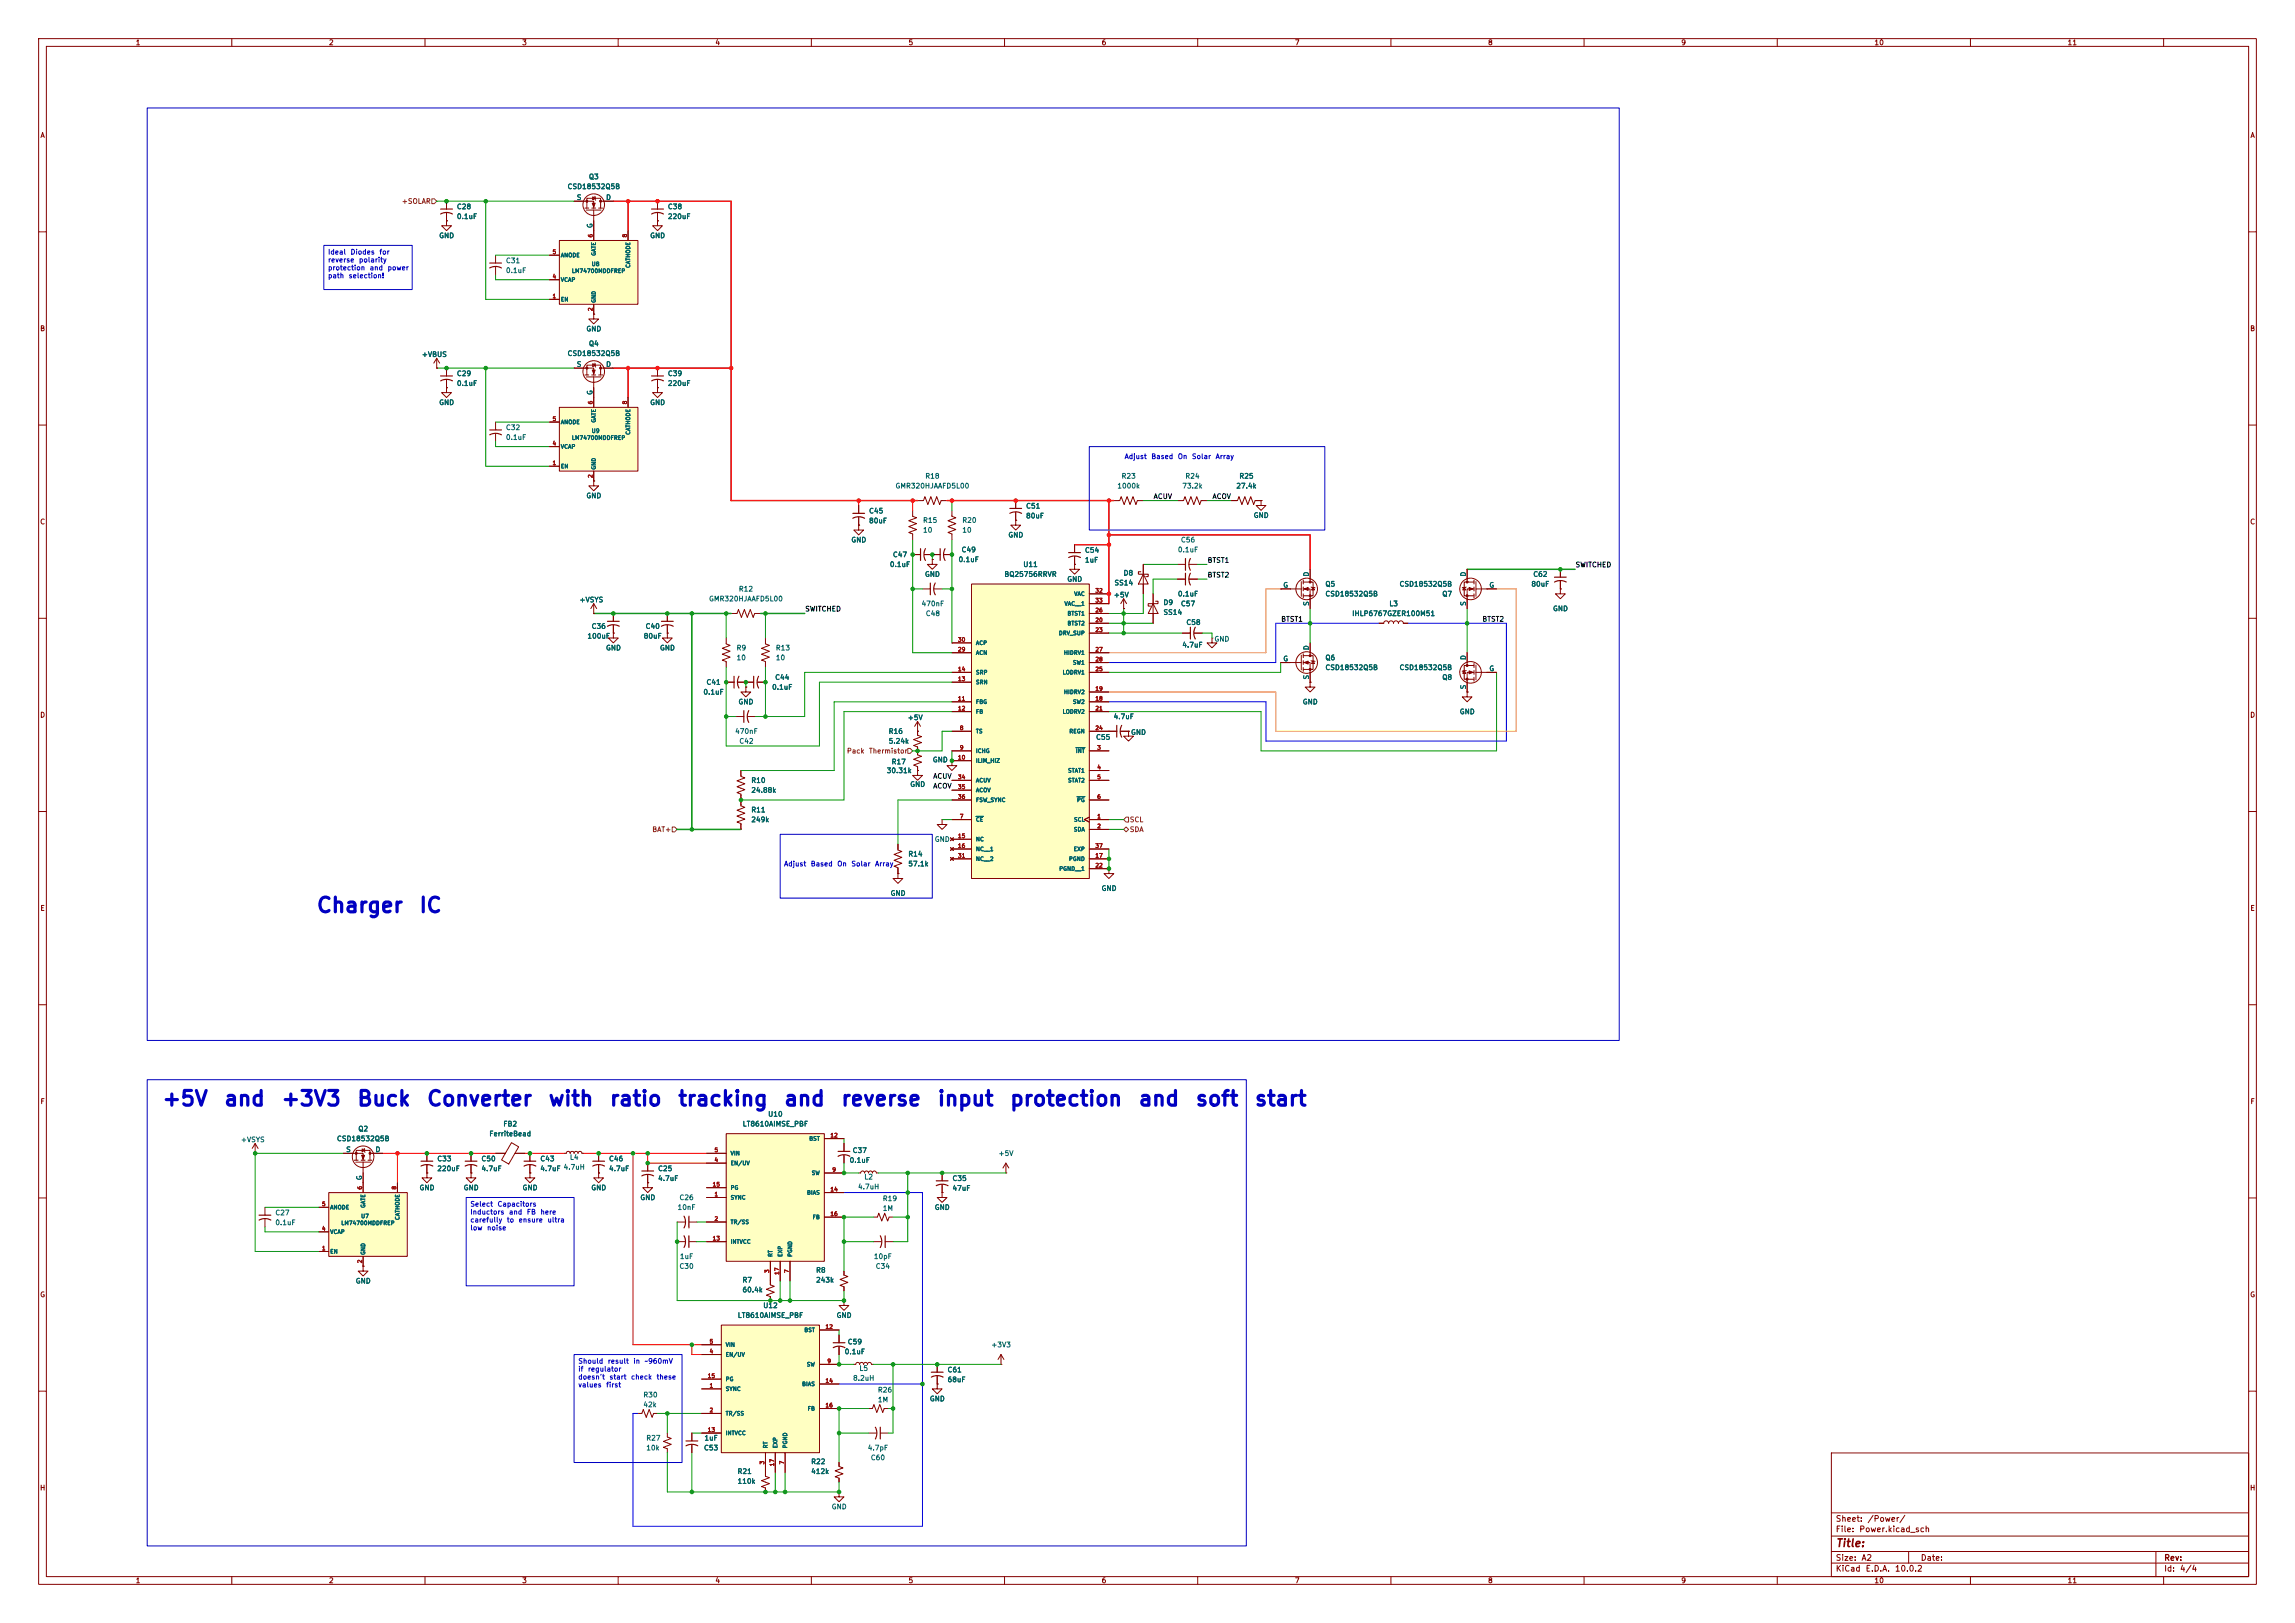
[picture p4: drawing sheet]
<svg xmlns="http://www.w3.org/2000/svg" width="594mm" height="420mm" viewBox="0 0 594 420" stroke-linecap="round" stroke-linejoin="round" font-family="sans-serif">
<defs><g id="words">
<g font-size="3.8" fill="#0000c2">
<text x="81.7" y="237.1">Charger</text>
<text x="108.3" y="237.1">IC</text>
<text x="41.7" y="287.1">+5V</text>
<text x="57.8" y="287.1">and</text>
<text x="72.5" y="287.1">+3V3</text>
<text x="92.2" y="287.1">Buck</text>
<text x="110.2" y="287.1">Converter</text>
<text x="141.7" y="287.1">with</text>
<text x="157.6" y="287.1">ratio</text>
<text x="175.2" y="287.1">tracking</text>
<text x="202.7" y="287.1">and</text>
<text x="217.5" y="287.1">reverse</text>
<text x="242.4" y="287.1">input</text>
<text x="261.1" y="287.1">protection</text>
<text x="294.4" y="287.1">and</text>
<text x="309.2" y="287.1">soft</text>
<text x="324.5" y="287.1">start</text>
</g>
<text font-size="2" fill="#840000" x="475" y="400.8">Title:</text>
<g font-size="1.5" fill="#840000">
<text x="475" y="394.1">Sheet:</text>
<text x="483.2" y="394.1">/Power/</text>
<text x="475" y="396.8">File:</text>
<text x="481.1" y="396.8">Power.kicad_sch</text>
<text x="475" y="407">KiCad</text>
<text x="475" y="404.2">Size:</text>
<text x="481.7" y="404.2">A2</text>
<text x="482.7" y="407">E.D.A.</text>
<text x="490.3" y="407">10.0.2</text>
<text x="497" y="404.2">Date:</text>
<text x="560" y="404.2">Rev:</text>
<text x="560" y="407">Id:</text>
<text x="564.1" y="407">4/4</text>
</g>
<g font-size="1.3" fill="#840000">
<text x="35" y="12">1</text>
<text x="85" y="12">2</text>
<text x="135" y="12">3</text>
<text x="185" y="12">4</text>
<text x="235" y="12">5</text>
<text x="285" y="12">6</text>
<text x="335" y="12">7</text>
<text x="385" y="12">8</text>
<text x="435" y="12">9</text>
<text x="485" y="12">10</text>
<text x="535" y="12">11</text>
<text x="10.3" y="36">A</text>
<text x="582.3" y="36">A</text>
<text x="10.3" y="86">B</text>
<text x="582.3" y="86">B</text>
<text x="10.3" y="136">C</text>
<text x="582.3" y="136">C</text>
<text x="10.3" y="186">D</text>
<text x="582.3" y="186">D</text>
<text x="10.3" y="236">E</text>
<text x="582.3" y="236">E</text>
<text x="10.3" y="286">F</text>
<text x="582.3" y="286">F</text>
<text x="10.3" y="336">G</text>
<text x="582.3" y="336">G</text>
<text x="10.2" y="386">H</text>
<text x="582.2" y="386">H</text>
<text x="35" y="410">1</text>
<text x="85" y="410">2</text>
<text x="135" y="410">3</text>
<text x="185" y="410">4</text>
<text x="235" y="410">5</text>
<text x="285" y="410">6</text>
<text x="335" y="410">7</text>
<text x="385" y="410">8</text>
<text x="435" y="410">9</text>
<text x="485" y="410">10</text>
<text x="535" y="410">11</text>
</g>
<g font-size="1.3" fill="#006464">
<text x="152.3" y="46.7">Q3</text>
<text x="146.8" y="49.2">CSD18532Q5B</text>
<text x="149.2" y="52">S</text>
<text x="156.7" y="52">D</text>
<text x="118.1" y="54.4">C28</text>
<text x="118.1" y="57">0.1uF</text>
<text x="153.6" y="59.2" transform="rotate(-90 153.6 59.2)">G</text>
<text x="172.7" y="57">220uF</text>
<text x="172.7" y="54.4">C38</text>
<text x="113.5" y="61.9">GND</text>
<text x="168.1" y="61.9">GND</text>
<text x="130.8" y="68.4">C31</text>
<text x="130.8" y="70.9">0.1uF</text>
<text x="151.6" y="86.1">GND</text>
<text x="152.3" y="89.9">Q4</text>
<text x="109.1" y="92.7">+VBUS</text>
<text x="146.8" y="92.4">CSD18532Q5B</text>
<text x="149.2" y="95.2">S</text>
<text x="156.7" y="95.2">D</text>
<text x="118.1" y="97.6">C29</text>
<text x="118.1" y="100.2">0.1uF</text>
<text x="172.7" y="100.2">220uF</text>
<text x="172.7" y="97.6">C39</text>
<text x="113.5" y="105.1">GND</text>
<text x="153.6" y="102.3" transform="rotate(-90 153.6 102.3)">G</text>
<text x="168.1" y="105.1">GND</text>
<text x="130.8" y="111.6">C32</text>
<text x="130.8" y="114.1">0.1uF</text>
<text x="239.4" y="124.2">R18</text>
<text x="290.2" y="124.2">R23</text>
<text x="306.7" y="124.2">R24</text>
<text x="320.6" y="124.2">R25</text>
<text x="151.6" y="129.2">GND</text>
<text x="231.6" y="126.7">GMR320HJAAFD5L00</text>
<text x="265.4" y="131.9">C51</text>
<text x="289.1" y="126.7">1000k</text>
<text x="305.9" y="126.7">73.2k</text>
<text x="319.8" y="126.7">27.4k</text>
<text x="224.8" y="133.2">C45</text>
<text x="224.8" y="135.7">80uF</text>
<text x="238.8" y="135.6">R15</text>
<text x="248.9" y="135.6">R20</text>
<text x="265.4" y="134.4">80uF</text>
<text x="324.4" y="134.3">GND</text>
<text x="220.2" y="140.7">GND</text>
<text x="238.8" y="138.1">10</text>
<text x="248.8" y="143.2">C49</text>
<text x="248.9" y="138.1">10</text>
<text x="260.9" y="139.4">GND</text>
<text x="280.7" y="143.3">C54</text>
<text x="304.7" y="143.2">0.1uF</text>
<text x="305.5" y="140.7">C56</text>
<text x="230.2" y="147">0.1uF</text>
<text x="231" y="144.5">C47</text>
<text x="239.3" y="149.6">GND</text>
<text x="248" y="145.8">0.1uF</text>
<text x="259.8" y="149.6">BQ25756RRVR</text>
<text x="264.7" y="147">U11</text>
<text x="280.7" y="145.9">1uF</text>
<text x="290.7" y="149.2">D8</text>
<text x="339.1" y="149.3" transform="rotate(-90 339.1 149.3)">D</text>
<text x="379.7" y="149.3" transform="rotate(-90 379.7 149.3)">D</text>
<text x="396.7" y="149.6">C62</text>
<text x="183.4" y="155.9">GMR320HJAAFD5L00</text>
<text x="191.1" y="153.4">R12</text>
<text x="276.1" y="150.8">GND</text>
<text x="288.2" y="154.9">+5V</text>
<text x="288.3" y="151.8">SS14</text>
<text x="304.7" y="154.6">0.1uF</text>
<text x="332" y="152.4">G</text>
<text x="342.9" y="152.1">Q5</text>
<text x="342.9" y="154.6">CSD18532Q5B</text>
<text x="362.1" y="152.1">CSD18532Q5B</text>
<text x="373.2" y="154.6">Q7</text>
<text x="385.3" y="152.4">G</text>
<text x="396.2" y="152.1">80uF</text>
<text x="149.8" y="156.2">+VSYS</text>
<text x="238.4" y="157.2">470nF</text>
<text x="239.5" y="159.7">C48</text>
<text x="301" y="156.9">D9</text>
<text x="301" y="159.4">SS14</text>
<text x="305.5" y="157.2">C57</text>
<text x="339.1" y="156.9" transform="rotate(-90 339.1 156.9)">S</text>
<text x="349.8" y="159.7">IHLP6767GZER100M51</text>
<text x="359.5" y="157.2">L3</text>
<text x="379.7" y="156.9" transform="rotate(-90 379.7 156.9)">S</text>
<text x="401.8" y="158.5">GND</text>
<text x="151.9" y="165.6">100uF</text>
<text x="153" y="163">C36</text>
<text x="166.5" y="165.6">80uF</text>
<text x="167" y="163">C40</text>
<text x="305.9" y="167.8">4.7uF</text>
<text x="306.9" y="162">C58</text>
<text x="314.2" y="166.3">GND</text>
<text x="156.7" y="168.6">GND</text>
<text x="170.7" y="168.6">GND</text>
<text x="190.5" y="168.6">R9</text>
<text x="190.5" y="171.2">10</text>
<text x="200.7" y="168.6">R13</text>
<text x="200.7" y="171.2">10</text>
<text x="332" y="171.4">G</text>
<text x="339.1" y="168.4" transform="rotate(-90 339.1 168.4)">D</text>
<text x="342.9" y="171.2">Q6</text>
<text x="342.9" y="173.7">CSD18532Q5B</text>
<text x="362.1" y="173.7">CSD18532Q5B</text>
<text x="379.7" y="170.9" transform="rotate(-90 379.7 170.9)">D</text>
<text x="385.3" y="174">G</text>
<text x="182.7" y="177.5">C41</text>
<text x="199.7" y="178.8">0.1uF</text>
<text x="200.5" y="176.2">C44</text>
<text x="339.1" y="176" transform="rotate(-90 339.1 176)">S</text>
<text x="373.2" y="176.2">Q8</text>
<text x="379.7" y="178.5" transform="rotate(-90 379.7 178.5)">S</text>
<text x="181.9" y="180">0.1uF</text>
<text x="191" y="182.6">GND</text>
<text x="337.1" y="182.6">GND</text>
<text x="377.7" y="185.1">GND</text>
<text x="190.1" y="190.2">470nF</text>
<text x="229.9" y="190.2">R16</text>
<text x="234.8" y="186.6">+5V</text>
<text x="283.5" y="191.7">C55</text>
<text x="288.1" y="186.4">4.7uF</text>
<text x="292.6" y="190.5">GND</text>
<text x="191.2" y="192.7">C42</text>
<text x="229.9" y="192.7">5.24k</text>
<text x="241.3" y="197.6">GND</text>
<text x="194.3" y="202.9">R10</text>
<text x="229.4" y="200.4">30.31k</text>
<text x="230.6" y="198.1">R17</text>
<text x="235.5" y="203.9">GND</text>
<text x="194.3" y="205.4">24.88k</text>
<text x="194.3" y="210.5">R11</text>
<text x="194.3" y="213.1">249k</text>
<text x="235" y="222">R14</text>
<text x="241.8" y="218.1">GND</text>
<text x="235" y="224.5">57.1k</text>
<text x="230.4" y="232.1">GND</text>
<text x="285" y="230.8">GND</text>
<text x="92.6" y="293.1">Q2</text>
<text x="130.1" y="291.8">FB2</text>
<text x="192.1" y="291.8">LT8610AIMSE_PBF</text>
<text x="198.7" y="289.3">U10</text>
<text x="62.2" y="295.9">+VSYS</text>
<text x="87.1" y="295.6">CSD18532Q5B</text>
<text x="89.5" y="298.4">S</text>
<text x="97.1" y="298.4">D</text>
<text x="126.5" y="294.3">FerriteBead</text>
<text x="220.6" y="298.7">C37</text>
<text x="258.3" y="299.4">+5V</text>
<text x="94" y="305.5" transform="rotate(-90 94 305.5)">G</text>
<text x="113" y="303.4">220uF</text>
<text x="113" y="300.8">C33</text>
<text x="124.5" y="300.8">C50</text>
<text x="124.5" y="303.4">4.7uF</text>
<text x="139.7" y="300.8">C43</text>
<text x="139.7" y="303.4">4.7uF</text>
<text x="145.7" y="303">4.7uH</text>
<text x="147.4" y="300.4">L4</text>
<text x="157.5" y="300.8">C46</text>
<text x="157.5" y="303.4">4.7uF</text>
<text x="170.2" y="303.4">C25</text>
<text x="170.2" y="305.9">4.7uF</text>
<text x="219.8" y="301.2">0.1uF</text>
<text x="223.6" y="305.5">L2</text>
<text x="246.4" y="305.9">C35</text>
<text x="108.5" y="308.3">GND</text>
<text x="119.9" y="308.3">GND</text>
<text x="135.1" y="308.3">GND</text>
<text x="152.9" y="308.3">GND</text>
<text x="165.6" y="310.9">GND</text>
<text x="175.7" y="310.9">C26</text>
<text x="221.9" y="308.1">4.7uH</text>
<text x="228.4" y="311.1">R19</text>
<text x="246.4" y="308.4">47uF</text>
<text x="71.1" y="314.8">C27</text>
<text x="71.1" y="317.3">0.1uF</text>
<text x="175.2" y="313.4">10nF</text>
<text x="228.4" y="313.6">1M</text>
<text x="241.8" y="313.4">GND</text>
<text x="175.7" y="328.6">C30</text>
<text x="175.8" y="326.1">1uF</text>
<text x="211.1" y="329.6">R8</text>
<text x="226" y="326.1">10pF</text>
<text x="226.5" y="328.6">C34</text>
<text x="91.9" y="332.4">GND</text>
<text x="192" y="332.2">R7</text>
<text x="192" y="334.7">60.4k</text>
<text x="211.1" y="332.2">243k</text>
<text x="190.8" y="341.3">LT8610AIMSE_PBF</text>
<text x="197.4" y="338.8">U12</text>
<text x="216.4" y="341.3">GND</text>
<text x="218.5" y="350.7">0.1uF</text>
<text x="219.3" y="348.2">C59</text>
<text x="256.4" y="349">+3V3</text>
<text x="220.7" y="357.6">8.2uH</text>
<text x="222.3" y="355">L5</text>
<text x="245.1" y="355.4">C61</text>
<text x="245.1" y="358">68uF</text>
<text x="166.4" y="364.4">42k</text>
<text x="166.4" y="361.9">R30</text>
<text x="227.1" y="363.2">1M</text>
<text x="227.1" y="360.6">R26</text>
<text x="240.5" y="362.9">GND</text>
<text x="167.1" y="375.6">10k</text>
<text x="167.1" y="373.1">R27</text>
<text x="182.1" y="375.6">C53</text>
<text x="182.2" y="373.1">1uF</text>
<text x="224.5" y="375.6">4.7pF</text>
<text x="190.8" y="381.7">R21</text>
<text x="209.8" y="379.2">R22</text>
<text x="209.8" y="381.7">412k</text>
<text x="225.3" y="378.2">C60</text>
<text x="190.8" y="384.3">110k</text>
<text x="215.1" y="390.9">GND</text>
</g>
<g font-size="1.3" fill="#725600">
<text x="103.9" y="53">+SOLAR</text>
<text x="219.1" y="195.3">Pack</text>
<text x="224.8" y="195.3">Thermistor</text>
<text x="168.7" y="215.6">BAT+</text>
<text x="292.3" y="213.1">SCL</text>
<text x="292.3" y="215.6">SDA</text>
</g>
<g font-size="1.3" fill="#0000c2">
<text x="84.8" y="66.2">Ideal</text>
<text x="84.8" y="68.2">reverse</text>
<text x="84.8" y="70.3">protection</text>
<text x="90.6" y="66.2">Diodes</text>
<text x="92.8" y="68.2">polarity</text>
<text x="95.6" y="70.3">and</text>
<text x="98.1" y="66.2">for</text>
<text x="100.2" y="70.3">power</text>
<text x="84.8" y="72.3">path</text>
<text x="90.1" y="72.3">selection!</text>
<text x="290.9" y="119.1">Adjust</text>
<text x="297.9" y="119.1">Based</text>
<text x="304.7" y="119.1">On</text>
<text x="308.4" y="119.1">Solar</text>
<text x="314.5" y="119.1">Array</text>
<text x="202.8" y="224.5">Adjust</text>
<text x="209.7" y="224.5">Based</text>
<text x="216.6" y="224.5">On</text>
<text x="220.2" y="224.5">Solar</text>
<text x="226.4" y="224.5">Array</text>
<text x="121.6" y="312.5">Select</text>
<text x="121.6" y="314.6">Inductors</text>
<text x="121.6" y="316.6">carefully</text>
<text x="128.6" y="312.5">Capacitors</text>
<text x="131.1" y="316.6">to</text>
<text x="131.6" y="314.6">and</text>
<text x="134.1" y="316.6">ensure</text>
<text x="136.2" y="314.6">FB</text>
<text x="139.7" y="314.6">here</text>
<text x="141.6" y="316.6">ultra</text>
<text x="121.6" y="318.7">low</text>
<text x="125.9" y="318.7">noise</text>
<text x="149.5" y="353.2">Should</text>
<text x="157.2" y="353.2">result</text>
<text x="163.8" y="353.2">in</text>
<text x="166.7" y="353.2">~960mV</text>
<text x="149.5" y="355.2">if</text>
<text x="149.5" y="357.3">doesn't</text>
<text x="149.5" y="359.3">values</text>
<text x="152" y="355.2">regulator</text>
<text x="156.8" y="359.3">first</text>
<text x="157.6" y="357.3">start</text>
<text x="163.2" y="357.3">check</text>
<text x="169.8" y="357.3">these</text>
</g>
<g font-size="1.3" fill="#0f0f0f">
<text x="298.4" y="129.4">ACUV</text>
<text x="313.7" y="129.4">ACOV</text>
<text x="312.4" y="145.9">BTST1</text>
<text x="312.4" y="149.7">BTST2</text>
<text x="407.7" y="147.1">SWITCHED</text>
<text x="208.3" y="158.5">SWITCHED</text>
<text x="331.5" y="161.2">BTST1</text>
<text x="383.5" y="161.2">BTST2</text>
<text x="241.4" y="201.8">ACUV</text>
<text x="241.4" y="204.3">ACOV</text>
</g>
<g font-size="1" fill="#a90000">
<text x="142.9" y="66">5</text>
<text x="153.6" y="61.6" transform="rotate(-90 153.6 61.6)">6</text>
<text x="162.5" y="61.6" transform="rotate(-90 162.5 61.6)">8</text>
<text x="142.9" y="77.4">1</text>
<text x="142.9" y="72.3">4</text>
<text x="153.6" y="80.6" transform="rotate(-90 153.6 80.6)">2</text>
<text x="153.6" y="104.8" transform="rotate(-90 153.6 104.8)">6</text>
<text x="162.5" y="104.8" transform="rotate(-90 162.5 104.8)">8</text>
<text x="142.9" y="109.1">5</text>
<text x="142.9" y="115.5">4</text>
<text x="142.9" y="120.6">1</text>
<text x="153.6" y="123.8" transform="rotate(-90 153.6 123.8)">2</text>
<text x="283.4" y="153.6">32</text>
<text x="283.4" y="161.2">20</text>
<text x="283.4" y="158.7">26</text>
<text x="283.4" y="156.1">33</text>
<text x="247.8" y="166.3">30</text>
<text x="283.4" y="163.8">23</text>
<text x="247.8" y="173.9">14</text>
<text x="247.8" y="168.8">29</text>
<text x="283.4" y="173.9">25</text>
<text x="283.4" y="168.8">27</text>
<text x="283.4" y="171.4">28</text>
<text x="247.8" y="176.5">13</text>
<text x="283.4" y="179">19</text>
<text x="247.8" y="181.5">11</text>
<text x="247.8" y="184.1">12</text>
<text x="283.4" y="181.5">18</text>
<text x="283.4" y="184.1">21</text>
<text x="248.3" y="189.2">8</text>
<text x="283.4" y="189.2">24</text>
<text x="247.8" y="196.8">10</text>
<text x="248.3" y="194.2">9</text>
<text x="283.9" y="194.2">3</text>
<text x="247.8" y="201.9">34</text>
<text x="283.9" y="199.3">4</text>
<text x="283.9" y="201.9">5</text>
<text x="247.8" y="204.4">35</text>
<text x="247.8" y="206.9">36</text>
<text x="283.9" y="206.9">6</text>
<text x="248.3" y="212">7</text>
<text x="283.9" y="212">1</text>
<text x="283.9" y="214.6">2</text>
<text x="247.8" y="217.1">15</text>
<text x="247.8" y="219.6">16</text>
<text x="283.4" y="219.6">37</text>
<text x="247.8" y="222.2">31</text>
<text x="283.4" y="222.2">17</text>
<text x="283.4" y="224.7">22</text>
<text x="184.8" y="298.4">5</text>
<text x="214.8" y="294.6">12</text>
<text x="184.8" y="300.9">4</text>
<text x="215.3" y="303.5">9</text>
<text x="93.9" y="308" transform="rotate(-90 93.9 308)">6</text>
<text x="102.8" y="308" transform="rotate(-90 102.8 308)">8</text>
<text x="184.3" y="307.3">15</text>
<text x="184.8" y="309.8">1</text>
<text x="214.8" y="308.5">14</text>
<text x="83.2" y="312.3">5</text>
<text x="184.8" y="316.2">2</text>
<text x="214.8" y="314.9">16</text>
<text x="83.2" y="323.8">1</text>
<text x="83.2" y="318.7">4</text>
<text x="184.3" y="321.2">13</text>
<text x="93.9" y="327" transform="rotate(-90 93.9 327)">2</text>
<text x="199.3" y="329.5" transform="rotate(-90 199.3 329.5)">3</text>
<text x="204.4" y="329.5" transform="rotate(-90 204.4 329.5)">7</text>
<text x="201.9" y="330" transform="rotate(-90 201.9 330)">17</text>
<text x="183.5" y="347.9">5</text>
<text x="213.5" y="344.1">12</text>
<text x="183.5" y="350.4">4</text>
<text x="214" y="353">9</text>
<text x="183.1" y="356.8">15</text>
<text x="183.5" y="359.3">1</text>
<text x="213.5" y="358.1">14</text>
<text x="183.5" y="365.7">2</text>
<text x="213.5" y="364.4">16</text>
<text x="183.1" y="370.8">13</text>
<text x="198" y="379.1" transform="rotate(-90 198 379.1)">3</text>
<text x="200.6" y="379.6" transform="rotate(-90 200.6 379.6)">17</text>
<text x="203.1" y="379.1" transform="rotate(-90 203.1 379.1)">7</text>
</g>
<g font-size="1" fill="#006464">
<text x="145" y="66.8">ANODE</text>
<text x="147.9" y="70.9">LM74700MDDFREP</text>
<text x="153" y="69.1">U8</text>
<text x="154.4" y="66.3" transform="rotate(-90 154.4 66.3)">GATE</text>
<text x="163.3" y="69.5" transform="rotate(-90 163.3 69.5)">CATHODE</text>
<text x="145" y="73.2">VCAP</text>
<text x="145" y="78.2">EN</text>
<text x="154.4" y="78.5" transform="rotate(-90 154.4 78.5)">GND</text>
<text x="145" y="110">ANODE</text>
<text x="153" y="112.3">U9</text>
<text x="154.4" y="109.5" transform="rotate(-90 154.4 109.5)">GATE</text>
<text x="163.3" y="112.6" transform="rotate(-90 163.3 112.6)">CATHODE</text>
<text x="145" y="116.3">VCAP</text>
<text x="147.9" y="114.1">LM74700MDDFREP</text>
<text x="145" y="121.4">EN</text>
<text x="154.4" y="121.7" transform="rotate(-90 154.4 121.7)">GND</text>
<text x="277.9" y="154.4">VAC</text>
<text x="275.4" y="157">VAC__1</text>
<text x="276.2" y="159.5">BTST1</text>
<text x="252.5" y="167.1">ACP</text>
<text x="273.9" y="164.6">DRV_SUP</text>
<text x="276.2" y="162.1">BTST2</text>
<text x="252.5" y="169.7">ACN</text>
<text x="275.3" y="169.7">HIDRV1</text>
<text x="277.6" y="172.2">SW1</text>
<text x="252.5" y="177.3">SRN</text>
<text x="252.5" y="174.8">SRP</text>
<text x="274.9" y="174.8">LODRV1</text>
<text x="275.3" y="179.8">HIDRV2</text>
<text x="252.5" y="182.4">FBG</text>
<text x="252.5" y="184.9">FB</text>
<text x="274.9" y="184.9">LODRV2</text>
<text x="277.6" y="182.4">SW2</text>
<text x="252.5" y="190">TS</text>
<text x="276.7" y="190">REGN</text>
<text x="252.5" y="195.1">ICHG</text>
<text x="252.5" y="197.6">ILIM_HIZ</text>
<text x="278.3" y="195.1">INT</text>
<text x="252.5" y="202.7">ACUV</text>
<text x="276.3" y="200.2">STAT1</text>
<text x="276.3" y="202.7">STAT2</text>
<text x="252.5" y="205.2">ACOV</text>
<text x="252.5" y="207.8">FSW_SYNC</text>
<text x="278.6" y="207.8">PG</text>
<text x="252.5" y="212.9">CE</text>
<text x="277.8" y="215.4">SDA</text>
<text x="277.9" y="212.9">SCL</text>
<text x="252.5" y="217.9">NC</text>
<text x="252.5" y="220.5">NC__1</text>
<text x="277.8" y="220.5">EXP</text>
<text x="252.5" y="223">NC__2</text>
<text x="274" y="225.6">PGND__1</text>
<text x="276.6" y="223">PGND</text>
<text x="189" y="299.2">VIN</text>
<text x="209.3" y="295.4">BST</text>
<text x="189" y="301.8">EN/UV</text>
<text x="210" y="304.3">SW</text>
<text x="189" y="310.7">SYNC</text>
<text x="189" y="308.1">PG</text>
<text x="208.8" y="309.4">BIAS</text>
<text x="85.3" y="313.2">ANODE</text>
<text x="88.2" y="317.3">LM74700MDDFREP</text>
<text x="93.3" y="315.5">U7</text>
<text x="94.8" y="312.7" transform="rotate(-90 94.8 312.7)">GATE</text>
<text x="103.6" y="315.8" transform="rotate(-90 103.6 315.8)">CATHODE</text>
<text x="189" y="317">TR/SS</text>
<text x="210.2" y="315.7">FB</text>
<text x="85.3" y="319.5">VCAP</text>
<text x="189" y="322.1">INTVCC</text>
<text x="85.3" y="324.6">EN</text>
<text x="94.8" y="324.9" transform="rotate(-90 94.8 324.9)">GND</text>
<text x="200.2" y="325.4" transform="rotate(-90 200.2 325.4)">RT</text>
<text x="202.7" y="325.4" transform="rotate(-90 202.7 325.4)">EXP</text>
<text x="205.2" y="325.4" transform="rotate(-90 205.2 325.4)">PGND</text>
<text x="208.1" y="344.9">BST</text>
<text x="187.7" y="351.3">EN/UV</text>
<text x="187.7" y="348.8">VIN</text>
<text x="208.7" y="353.8">SW</text>
<text x="187.7" y="357.6">PG</text>
<text x="207.5" y="358.9">BIAS</text>
<text x="187.7" y="360.2">SYNC</text>
<text x="208.9" y="365.3">FB</text>
<text x="187.7" y="366.5">TR/SS</text>
<text x="187.7" y="371.6">INTVCC</text>
<text x="198.9" y="374.9" transform="rotate(-90 198.9 374.9)">RT</text>
<text x="201.4" y="374.9" transform="rotate(-90 201.4 374.9)">EXP</text>
<text x="204" y="374.9" transform="rotate(-90 204 374.9)">PGND</text>
</g>
</g></defs>
<g fill="none" stroke="#840000" stroke-width=".26">
<path d="M10 10h574v400h-574zM12 12h570v396h-570zM60 10v2M110 10v2M160 10v2M210 10v2M260 10v2M310 10v2M360 10v2M410 10v2M460 10v2M510 10v2"/>
<path d="M560 10v2M115.6 57.2v1.2h1.2l-1.2 1.3-1.3-1.3h1.3M115.6 57.2h.1M115.6 52.1v2M115.6 55.1v2.1M148.6 52.1h5.1v1.7M151.4 53.8h1M151.8 54.4h3.8M151.9 53.8v-2.5h3.5v2.5M153.2 53.8h1M153.4 50.9l.7 .4-.7 .4zM153.7 54.4v5.3"/>
<path d="M153.9 50.8l.3 1M154.9 53.8h1.1M155.4 52.1h3.3M170.2 57.2v1.2h1.2l-1.2 1.3-1.3-1.3h1.3M170.2 57.2h.1M170.2 52.1v2M170.2 55.1v2.1M10 60h2M582 60h2M113 95.3h.1M113 92.7l-.7 1.3M113 92.7l.8 1.3"/>
<path d="M113 92.7v2.6M148.6 95.3h5.1v1.7M151.4 97h1M151.8 97.5h3.8M151.9 97v-2.5h3.5v2.5M153.2 97h1M153.4 94.1l.7 .4-.7 .4zM153.7 97.5v5.4M153.9 94l.3 1M154.9 97h1.1M155.4 95.3h3.3M10 110h2"/>
<path d="M115.6 100.3v1.3h1.2l-1.2 1.3-1.3-1.3h1.3M115.6 100.3h.1M582 110h2M236.2 132.1v1.5l1 .4-2 .7 2 .8-2 .8 2 .7-2 .8 1 .4v1.5M10 160h2M582 160h2M10 210h2M582 210h2M232.4 226.1v1.2h1.3l-1.3 1.3-1.3-1.3h1.3M232.4 226.1h.1M10 260h2M582 260h2"/>
<path d="M10 310h2M175.3 316.2h2M178.3 316.2h2M582 310h2M199.4 331.5v1l1 .4-2 .7 2 .8-2 .8 1 .3v1.1M10 360h2M474 376h108v32h-108zM582 360h2M474 397.5h108M474 391.5h108M60 408v2M110 408v2"/>
<path d="M160 408v2M210 408v2M260 408v2M310 408v2M360 408v2M410 408v2M460 408v2M474 404.5h108M474 401.5h108M494 401.5v3M510 408v2M558 401.5v6.5"/>
<path d="M560 408v2"/>
<circle cx="153.7" cy="53" r="2.79"/>
<circle cx="153.7" cy="96.1" r="2.79"/>
</g>
<g fill="#840000" stroke="#840000" stroke-width=".26">
<path d="M153.3 95.8h.8l-.4 1z"/>
<path d="M153.3 52.6h.8l-.4 1z"/>
<circle cx="155.4" cy="95.2" r=".25"/>
<circle cx="151.9" cy="95.2" r=".25"/>
<circle cx="155.4" cy="52.1" r=".25"/>
<circle cx="151.9" cy="52.1" r=".25"/>
</g>
<path d="M114 55.4l1.5-.4 1.6 .4M114 54.1h3.1M168.7 55.4l1.4-.4 1.6 .4M168.7 54.1h3M177 314.7l.4 1.5-.4 1.6M178.3 314.7v3.1" fill="none" stroke="#840000" stroke-width=".3"/>
<path d="M144.8 62.2h20.3v16.5h-20.3z" fill="#ffffc2"/>
<g fill="none" stroke="#840000" stroke-width=".26">
<path d="M153.7 59.7v2.5M162.6 59.7v2.5M128.3 66v2.1M128.3 69.1v2M142.2 77.5h2.6M142.2 72.4h2.6M142.2 66h2.6M144.8 62.2h20.3v16.5h-20.3zM153.7 78.7v2.6M115.6 95.3v2M115.6 98.3v2M170.2 95.3v2"/>
<path d="M170.2 98.3v2M170.2 100.3v1.3h1.2l-1.2 1.3-1.3-1.3h1.3M170.2 100.3h.1M153.7 158.8h.1M153.7 156.2v2.6M153.7 156.2l-.8 1.3M153.7 156.2l.7 1.3M158.7 158.8v2M172.7 158.8v2M241.3 144.8v1.3h1.3l-1.3 1.2-1.3-1.2h1.3M241.3 144.8h.1M241.3 143.5h2"/>
<path d="M244.3 143.5h2.1M158.7 163.8v1.3h1.3l-1.3 1.3-1.2-1.3h1.2M158.7 163.8h.1M158.7 161.8v2M172.7 163.8v1.3h1.3l-1.3 1.3-1.3-1.3h1.3M172.7 163.8h.1M172.7 161.8v2M218.4 295.9v2M218.4 299v2M222.2 303.5h.6l.1-.3 .4-.2 .3 .2 .2 .3 .1-.3 .4-.2 .3 .2 .2 .3 .1-.3 .4-.2 .4 .2 .1 .3 .2-.3 .3-.2 .4 .2 .1 .3h.5M243.8 308.6v1.3h1.3l-1.3 1.3-1.2-1.3h1.2M243.8 308.6h.1"/>
<path d="M243.8 303.5v2.1M243.8 306.6v2M175.3 321.3h2M178.3 321.3h2M218.4 336.6v1.2h1.3l-1.3 1.3-1.2-1.3h1.2M218.4 336.6h.1M218.4 328.9v1l1.1 .4-2.1 .8 2.1 .8-2.1 .7 1 .4v1M221 353.1h.5l.1-.4 .4-.1 .4 .1 .1 .4 .2-.4 .3-.1 .4 .1 .1 .4 .2-.4 .3-.1 .4 .1 .1 .4 .2-.4 .3-.1 .4 .1 .2 .4h.5M165.1 365.8h1l.4-1.1 .8 2.1 .7-2.1 .8 2.1 .4-1h1M217.2 378.5v1l1 .4-2 .7 2 .8-2 .7 1 .4v1M224.8 364.5h1l.4-1 .7 2 .8-2 .8 2 .4-1h1M224.8 370.8h2"/>
<path d="M227.8 370.8h2.1"/>
</g>
<g fill="none" stroke="#840000" stroke-width=".3">
<path d="M126.7 69.3l1.5-.3 1.6 .3M126.7 68.1h3.1M114 98.6l1.5-.4 1.6 .4M114 97.3h3.1M168.7 98.6l1.4-.4 1.6 .4M168.7 97.3h3M243.3 142v3M244.6 142l-.4 1.6 .4 1.4M157.2 162.1l1.5-.4 1.6 .4M157.2 160.8h3.1M171.2 162.1l1.4-.4 1.6 .4M171.2 160.8h3"/>
<path d="M216.9 299.2l1.5-.4 1.6 .4M216.9 297.9h3.1M177 319.8l.4 1.4-.4 1.6M178.3 319.8v3M242.3 306.8l1.5-.4 1.6 .4M242.3 305.6h3.1M226.6 369.3l.4 1.5-.4 1.6M227.8 369.3v3.1"/>
</g>
<path d="M188 293.4h25.4v33h-25.4z" fill="#ffffc2"/>
<g fill="none" stroke="#840000" stroke-width=".26">
<path d="M128.3 109.2v2.1M128.3 112.3v2M66 298.5h.1M66 295.9l-.7 1.3M66 295.9l.8 1.3M66 295.9v2.6M88.9 298.5h5.1v1.7M93.7 297.3l.7 .4-.7 .4zM94.2 297.2l.3 1M95.8 298.5h3.3M128.3 298.5h2.5M132.4 295.7l1.8 1.1-2.5 4.4-1.9-1z"/>
<path d="M133.3 298.5h2.6M182.9 298.5h5.1M188 293.4h25.4v33h-25.4zM213.4 294.6h5M91.7 300.2h1M92.1 300.7h3.8M92.2 300.2v-2.5h3.6v2.5M93.5 300.2h1M94 300.7v5.4M95.2 300.2h1.1M182.9 309.9h5.1M182.9 316.2h5.1"/>
<path d="M182.9 301h5.1M182.9 307.3h5.1M213.4 303.5h5M213.4 308.6h5M213.4 315h5M260.3 303.5h.1M260.3 301l-.7 1.3M260.3 301l.8 1.3M260.3 301v2.5M182.9 321.3h5.1M199.4 326.4v5.1M201.9 326.4v5.1"/>
<path d="M204.5 326.4v5.1M259.1 353.1h.1M259.1 350.5l-.8 1.3M259.1 350.5l.7 1.3M259.1 350.5v2.6M172.7 370.8v1.1l1 .3-2 .8 2 .8-2 .7 1 .4v1M179.1 370.8v2.1M179.1 373.9v2M217.2 386.1v1.3h1.2l-1.2 1.2-1.3-1.2h1.3M217.2 386.1h.1"/>
<circle cx="94" cy="299.3" r="2.79"/>
</g>
<path d="M126.7 112.5l1.5-.4 1.6 .4M126.7 111.3h3.1M177.5 374.1l1.5-.3 1.6 .3M177.5 372.9h3.1" fill="none" stroke="#840000" stroke-width=".3"/>
<g fill="#840000" stroke="#840000" stroke-width=".26">
<path d="M93.6 299h.8l-.4 1z"/>
<circle cx="95.8" cy="298.4" r=".25"/>
<circle cx="92.2" cy="298.4" r=".25"/>
</g>
<path d="M144.8 105.4h20.3v16.5h-20.3z" fill="#ffffc2"/>
<g fill="none" stroke="#840000" stroke-width=".26">
<path d="M142.2 115.6h2.6M142.2 109.2h2.6M144.8 105.4h20.3v16.5h-20.3zM153.7 102.9v2.5M162.6 102.9v2.5M142.2 120.7h2.6M153.7 124.5v1.2h1.2l-1.2 1.3-1.3-1.3h1.3M153.7 124.5h.1M153.7 121.9v2.6M189.2 158.8h1.6l.3-1.1 .8 2.1 .8-2.1 .7 2.1 .8-2.1 .7 2.1 .4-1h1.5M188 165.1v1.5l1 .4-2.1 .8 2.1 .7-2.1 .8 2.1 .8-2.1 .7 1.1 .4v1.5M188 176.5h2"/>
<path d="M191 176.5h4.1M193 177.8v1.3h1.3l-1.3 1.2-1.2-1.2h1.2M193 177.8h.1M196.1 176.5h2M198.1 165.1v1.5l1 .4-2 .8 2 .7-2 .8 2 .8-2 .7 1 .4v1.5M190.5 185.4h2M191.8 199.4v1.5l1 .4-2 .8 2 .7-2 .8 2 .7-2 .8 1 .4v3l1 .4-2 .8 2 .7-2 .8 2 .8-2 .7 1 .4v1.5M193.5 185.4h2.1M232.4 218.4v1.6l1 .3-2 .8 2 .8-2 .7 2 .8-2 .8 1 .3v1.6M287 224.8v1.3h1.3l-1.3 1.2-1.3-1.2h1.3M287 224.8h.1M217.2 345.4v2.1"/>
<path d="M217.2 348.5v2M242.6 353.1v2M242.6 356.1v2"/>
</g>
<path d="M190 175v3.1M191.3 175l-.4 1.6 .4 1.5M195.1 175v3.1M196.3 175l-.3 1.6 .3 1.5M192.5 183.9v3M193.8 183.9l-.4 1.6 .4 1.4M215.6 348.7l1.5-.3 1.6 .3M215.6 347.5h3.1M241 356.4l1.5-.4 1.6 .4M241 355.1h3.1" fill="none" stroke="#840000" stroke-width=".3"/>
<path d="M186.7 342.9h25.4v33h-25.4z" fill="#ffffc2"/>
<g fill="none" stroke="#840000" stroke-width=".26">
<path d="M153.7 81.3v1.3h1.2l-1.2 1.2-1.3-1.2h1.3M153.7 81.3h.1M146 298.5h.6l.1-.4 .4-.2 .3 .2 .2 .4 .1-.4 .4-.2 .3 .2 .2 .4 .1-.4 .4-.2 .4 .2 .1 .4 .2-.4 .3-.2 .4 .2 .1 .4h.5M181.6 359.4h5.1M181.6 350.5h5.1M181.6 348h5.1M181.6 356.9h5.1M186.7 342.9h25.4v33h-25.4zM212.1 353.1h5.1M212.1 344.2h5.1M212.1 358.1h5.1M242.6 358.1v1.3h1.2l-1.2 1.3-1.3-1.3h1.3"/>
<path d="M242.6 358.1h.1M181.6 365.8h5.1M181.6 370.8h5.1M198.1 375.9v6.1l1 .4-2 .8 2 .7-2 .8 1 .4v1M200.7 375.9v5.1M203.2 375.9v5.1M212.1 364.5h5.1"/>
</g>
<path d="M251.5 151.1h30.4v76.2h-30.4z" fill="#ffffc2"/>
<g fill="none" stroke="#840000" stroke-width=".26">
<path d="M251.5 151.1h30.4v76.2h-30.4zM281.9 158.8h5.1M281.9 153.7h5.1M281.9 156.2h5.1M246.4 176.5h5.1M246.4 174h5.1M246.4 168.9h5.1M246.4 166.4h5.1M281.9 174h5.1M281.9 179.1h5.1M281.9 161.3h5.1M281.9 163.8h5.1"/>
<path d="M281.9 168.9h5.1M281.9 171.5h5.1M246.4 194.3h5.1M246.4 189.2h5.1M246.4 196.9h5.1M246.4 181.6h5.1M246.4 184.2h5.1M281.9 194.3h5.1M281.9 199.4h5.1M281.9 189.2h5.1M281.9 181.6h5.1M281.9 184.2h5.1"/>
<path d="M243.8 212.1v1.3h1.3l-1.3 1.2-1.2-1.2h1.2M243.8 212.1h.1M246 216.8l.8 .8M246 219.3l.8 .8M246.4 212.1h5.1M246.4 201.9h5.1M246.4 207h5.1M246.4 217.2h5.1M246.4 219.7h5.1M246.4 204.5h5.1M246.8 216.8l-.8 .8M246.8 219.3l-.8 .8"/>
<path d="M281.9 211.5l-1.2 .6 1.2 .6M281.9 212.1h5.1M281.9 214.6h5.1M281.9 201.9h5.1M281.9 207h5.1M281.9 219.7h5.1M246 221.9l.8 .7M246.4 222.3h5.1M246.8 221.9l-.8 .7M281.9 222.3h5.1M281.9 224.8h5.1M110.5 298.5v2"/>
<path d="M121.9 298.5v2M137.2 298.5v2M154.9 298.5v2M68.6 312.4v2.1M68.6 315.5v2M110.5 303.5v1.3h1.3l-1.3 1.3-1.3-1.3h1.3M110.5 303.5h.1M110.5 301.5v2M121.9 303.5v1.3h1.3l-1.3 1.3-1.3-1.3h1.3M121.9 303.5h.1M121.9 301.5v2M137.2 303.5v1.3h1.2l-1.2 1.3-1.3-1.3h1.3"/>
<path d="M137.2 303.5h.1M137.2 301.5v2M154.9 303.5v1.3h1.3l-1.3 1.3-1.2-1.3h1.2M154.9 303.5h.1M154.9 301.5v2M167.6 306.1v1.2h1.3l-1.3 1.3-1.2-1.3h1.2M167.6 306.1h.1M167.6 301v2M167.6 304v2.1"/>
</g>
<path d="M278.4 193.5h2.4M252.6 211.3h2M278.7 206.2h2.1" fill="none" stroke="#006464" stroke-width=".26"/>
<path d="M67.1 315.7l1.4-.4 1.6 .4M67.1 314.5h3M109 301.8l1.4-.4 1.6 .4M109 300.5h3M120.4 301.8l1.4-.4 1.6 .4M120.4 300.5h3M135.6 301.8l1.5-.4 1.6 .4M135.6 300.5h3.1M153.4 301.8l1.5-.4 1.6 .4M153.4 300.5h3.1M166.1 304.3l1.5-.4 1.6 .4M166.1 303h3.1" fill="none" stroke="#840000" stroke-width=".3"/>
<path d="M85.1 308.6h20.3v16.5h-20.3z" fill="#ffffc2"/>
<g fill="none" stroke="#840000" stroke-width=".26">
<path d="M115.6 57.2h.1M115.6 52.1v2M115.6 55.1v2.1M148.6 52.1h2.5M153.7 57.2v5M156.2 52.1h2.5M162.6 59.7v2.5M170.2 57.2h.1M170.2 52.1v2M170.2 55.1v2.1M142.2 77.5h2.6M142.2 72.4h2.6"/>
<path d="M142.2 66h2.6M153.7 78.7v2.6M113 95.3h.1M115.6 95.3v2M115.6 98.3v2M148.6 95.3h2.5M153.7 81.3h.1M156.2 95.3h2.5M170.2 95.3v2M170.2 98.3v2M115.6 100.3h.1M142.2 115.6h2.6"/>
<path d="M142.2 109.2h2.6M153.7 100.3v5.1M162.6 102.9v2.5M170.2 100.3h.1M142.2 120.7h2.6M153.7 124.5h.1M153.7 121.9v2.6M222.2 135.9v1.3h1.3l-1.3 1.2-1.2-1.2h1.2M222.2 135.9h.1M222.2 130.8v2M222.2 133.9v2M237.5 129.5h1.5l.4-1 .8 2.1 .7-2.1 .8 2.1 .7-2.1 .8 2.1 .4-1.1h1.5"/>
<path d="M246.4 132.1v1.5l1 .4-2 .7 2 .8-2 .8 2 .7-2 .8 1 .4v1.5M262.9 134.6v1.3h1.3l-1.3 1.3-1.3-1.3h1.3M262.9 134.6h.1M262.9 129.5v2.1M262.9 132.6v2M288.3 129.5h1.5l.4-1 .8 2.1 .7-2.1 .8 2.1 .7-2.1 .8 2.1 .4-1.1h1.5M304.8 129.5h1.5l.4-1 .8 2.1 .7-2.1 .8 2.1 .8-2.1 .7 2.1 .4-1.1h1.5M318.8 129.5h1.5l.4-1 .7 2.1 .8-2.1 .8 2.1 .7-2.1 .8 2.1 .4-1.1h1.5M326.4 129.5v1.3h1.3l-1.3 1.3-1.3-1.3h1.3M326.4 129.5h.1M153.7 158.8h.1M158.7 158.8v2"/>
<path d="M172.7 158.8v2M236.2 143.5h2.1M238.8 152.4h2M239.3 143.5h4M241.3 144.8h.1M241.8 152.4h2M244.3 143.5h2.1M278.1 146.1v1.2h1.3l-1.3 1.3-1.2-1.3h1.2M278.1 146.1h.1M278.1 141v2M278.1 144v2.1M281.9 158.8h5.1"/>
<path d="M281.9 153.7h5.1M281.9 156.2h5.1M290.8 157.5h.1M290.8 154.9l-.7 1.3M290.8 154.9l.8 1.3M290.8 154.9v2.6M295.3 148h-.7v.6h2.6v.6h-.7M295.9 148.6l1.3 2.5h-2.6zM295.9 146.1v7.6M298.4 156.2l1.3 2.6h-2.5zM298.4 153.7v7.6M299.1 155.6h.6v.6h-2.5v.6h.6"/>
<path d="M304.8 149.9h2M304.8 146.1h2M307.8 149.9h2.1M307.8 146.1h2.1M331.5 152.4h5.3M336.8 150.5v3.8M337.3 150.6h2.6v3.6h-2.6M337.3 152.4h1.8v5.1M337.3 150.1v1M337.3 151.9v1M337.3 153.7v1M339.1 147.3v3.3"/>
<path d="M339.3 151.9l1.1 .2M339.9 152l.3 .7h-.7zM379 152l.3 .7h-.7zM379.5 151.9l-1 .2M379.7 147.3v3.3M381.5 150.6h-2.5v3.6h2.5M381.5 152.4h-1.8v5.1M381.5 150.1v1M381.5 151.9v1M381.5 153.7v1M382 150.5v3.8M382 152.4h5.3"/>
<path d="M403.9 152.4v1.3h1.2l-1.2 1.2-1.3-1.2h1.3M403.9 152.4h.1M403.9 147.3v2.1M403.9 150.4v2M158.7 163.8h.1M158.7 161.8v2M172.7 163.8h.1M172.7 161.8v2M188 176.5h2M191 176.5h4.1M193 177.8h.1M196.1 176.5h2"/>
<path d="M246.4 174h5.1M246.4 176.5h5.1M246.4 168.9h5.1M246.4 166.4h5.1M281.9 161.3h5.1M281.9 163.8h5.1M281.9 174h5.1M281.9 171.5h5.1M281.9 179.1h5.1M281.9 168.9h5.1M306.1 163.8h2M309.1 163.8h2"/>
<path d="M313.7 165.1v1.3h1.3l-1.3 1.2-1.3-1.2h1.3M313.7 165.1h.1M331.5 171.5h5.3M336.8 169.5v3.9M337.3 169.7h2.6v3.5h-2.6M337.3 171.5h1.8v5M337.3 169.2v1M337.3 170.9v1.1M337.3 172.7v1M339.1 176.5v1.3h1.3l-1.3 1.3-1.3-1.3h1.3M339.1 176.5h.1M339.1 166.4v3.3"/>
<path d="M339.3 170.9l1.1 .3M339.9 171.1l.3 .6h-.7zM356.9 161.3h1.2l.2-.5 .5-.1 .4 .1 .2 .5 .2-.5 .4-.1 .5 .1 .2 .5 .2-.5 .4-.1 .5 .1 .1 .5 .2-.5 .5-.1 .4 .1 .2 .5h1.3M379 173.6l.3 .6h-.7zM379.5 173.5l-1 .2M379.7 179.1v1.2h1.3l-1.3 1.3-1.2-1.3h1.2M379.7 179.1h.1M379.7 168.9v3.3M381.5 172.2h-2.5v3.6h2.5M381.5 174h-1.8v5.1M381.5 171.7v1M381.5 173.5v1"/>
<path d="M381.5 175.3v1M382 172.1v3.8M382 174h5.3M191.8 199.4v1.3M237.5 199.4v1.3h1.3l-1.3 1.2-1.3-1.2h1.3M237.5 199.4h.1M237.5 186.7v3.5l1 .4-2 .8 2 .8-2 .7 1 .4v2l1 .4-2 .8 2 .7-2 .8 1 .4v1M237.5 189.2h.1M237.5 186.7l-.8 1.3M237.5 186.7l.8 1.3M246.4 196.9v1.2h1.2l-1.2 1.3-1.3-1.3h1.3M246.4 196.9h.1"/>
<path d="M246.4 189.2h5.1M246.4 194.3h5.1M246.4 196.9h5.1M246.4 181.6h5.1M246.4 184.2h5.1M281.9 189.2h7.2M281.9 194.3h5.1M281.9 199.4h5.1M281.9 181.6h5.1M281.9 184.2h5.1M290.1 189.2h2M292.1 189.2v1.3h1.3l-1.3 1.3-1.3-1.3h1.3"/>
<path d="M292.1 189.2h.1M191.8 205.7v2.6M191.8 213.4v1.2M232.4 218.4v1.3M246 216.8l.8 .8M246 219.3l.8 .8M246.4 212.1h5.1M246.4 201.9h5.1M246.4 207h5.1M246.4 217.2h5.1M246.4 219.7h5.1M246.4 204.5h5.1"/>
<path d="M246.8 216.8l-.8 .8M246.8 219.3l-.8 .8M281.9 211.5l-1.2 .6 1.2 .6M281.9 212.1h5.1M281.9 214.6h5.1M281.9 201.9h5.1M281.9 207h5.1M281.9 219.7h5.1M232.4 226.1h.1M232.4 224.8v1.3M246 221.9l.8 .7M246.4 222.3h5.1"/>
<path d="M246.8 221.9l-.8 .7M281.9 222.3h5.1M281.9 224.8h5.1M287 224.8h.1M88.9 298.5h2.5M96.5 298.5h2.6M110.5 298.5v2M121.9 298.5v2M128.3 298.5h2.5M133.3 298.5h2.6M137.2 298.5v2M154.9 298.5v2"/>
<path d="M182.9 298.5h5.1M213.4 294.6h5M218.4 295.9v2M218.4 299v2M82.5 318.8h2.6M82.5 312.4h2.6M85.1 308.6h20.3v16.5h-20.3zM94 303.5v5.1M102.9 306.1v2.5M110.5 303.5h.1M110.5 301.5v2M121.9 303.5h.1"/>
<path d="M121.9 301.5v2M137.2 303.5h.1M137.2 301.5v2M154.9 303.5h.1M154.9 301.5v2M167.6 306.1h.1M167.6 301v2M167.6 304v2.1M182.9 309.9h5.1M182.9 316.2h5.1M182.9 301h5.1M182.9 307.3h5.1"/>
<path d="M213.4 315h5M213.4 303.5h5M213.4 308.6h5M226.1 315h1l.4-1.1 .7 2.1 .8-2.1 .7 2.1 .4-1h1M243.8 308.6h.1M243.8 303.5v2.1M243.8 306.6v2M82.5 323.9h2.6M94 327.7v1.2h1.2l-1.2 1.3-1.3-1.3h1.3M94 327.7h.1M94 325.1v2.6M182.9 321.3h5.1"/>
<path d="M199.4 326.4v6.1M199.4 335.5v1.1M201.9 326.4v5.1M204.5 326.4v5.1M218.4 336.6h.1M218.4 328.9v1M218.4 333v1M226.1 321.3h2M229.1 321.3h2M181.6 359.4h5.1M181.6 350.5h5.1M181.6 348h5.1"/>
<path d="M181.6 356.9h5.1M212.1 353.1h5.1M212.1 344.2h5.1M212.1 358.1h5.1M217.2 345.4v2.1M217.2 348.5v2M242.6 358.1h.1M242.6 353.1v2M242.6 356.1v2M179.1 370.8v2.1M179.1 373.9v2M181.6 365.8h5.1"/>
<path d="M181.6 370.8h5.1M198.1 375.9v6.1M200.7 375.9v5.1M203.2 375.9v5.1M212.1 364.5h5.1M217.2 378.5v1M198.1 385.1v1M217.2 382.5v1"/>
<circle cx="338.2" cy="152.4" r="2.79"/>
<circle cx="380.6" cy="152.4" r="2.79"/>
<circle cx="338.2" cy="171.4" r="2.79"/>
<circle cx="380.6" cy="174" r="2.79"/>
</g>
<g fill="none" stroke="#840000" stroke-width=".3">
<path d="M220.7 134.1l1.5-.4 1.6 .4M220.7 132.8h3.1M261.4 132.8l1.4-.3 1.6 .3M261.4 131.6h3M238.3 142v3M239.5 142l-.4 1.6 .4 1.4M240.8 150.9v3M242.1 150.9l-.4 1.6 .4 1.4M276.6 144.3l1.5-.4 1.6 .4M276.6 143h3.1M306.8 144.5v3.1M306.8 148.3v3.1"/>
<path d="M308.1 148.3l-.4 1.6 .4 1.5M308.1 144.5l-.4 1.6 .4 1.5M402.3 150.6l1.5-.4 1.6 .4M402.3 149.4h3.1M308.1 162.3v3.1M309.4 162.3l-.4 1.6 .4 1.5M289.1 187.7v3.1M290.3 187.7l-.4 1.6 .4 1.5M227.8 319.8l.4 1.4-.4 1.6M229.1 319.8v3"/>
</g>
<g fill="#840000" stroke="#840000" stroke-width=".26">
<path d="M380.2 152l1.1 .4-1.1 .4z"/>
<path d="M337.6 152.4l1-.4v.8z"/>
<path d="M380.2 173.6l1.1 .4-1.1 .4z"/>
<path d="M337.6 171.5l1-.4v.7z"/>
<circle cx="379.7" cy="150.6" r=".25"/>
<circle cx="379.7" cy="154.2" r=".25"/>
<circle cx="339.1" cy="150.6" r=".25"/>
<circle cx="339.1" cy="154.2" r=".25"/>
<circle cx="379.7" cy="172.2" r=".25"/>
<circle cx="379.7" cy="175.8" r=".25"/>
<circle cx="339.1" cy="169.7" r=".25"/>
<circle cx="339.1" cy="173.2" r=".25"/>
</g>
<path d="M111.8 51.4h.6l.6 .7-.6 .6h-.6zM234.9 193.7h.7l.6 .6-.6 .6h-.7zM174 214h.6l.7 .6-.7 .7h-.6zM290.8 214.6l.7-.6 .6 .6-.6 .7zM291.5 211.5h.6v1.2h-.6l-.7-.6z" fill="none" stroke="#725600" stroke-width=".26"/>
<g fill="none" stroke="#009600" stroke-width=".26">
<path d="M113 52.1h35.6M125.7 52.1v25.4h16.5M128.3 71.1v1.3h13.9M128.3 66h13.9M113 95.3h35.6M125.7 95.3v25.4h16.5M128.3 114.3v1.3h13.9M128.3 109.2h13.9M236.2 139.7v29.2h10.2M246.4 129.5v2.6M246.4 139.7v26.7M295.9 129.5h8.9"/>
<path d="M312.4 129.5h6.4M188 158.8v6.3M198.1 158.8v6.3M236.2 152.4h2.6M241.3 143.5v1.3M243.8 152.4h2.6M290.8 157.5v6.3M295.9 153.7v5.1h-8.9M295.9 146.1h8.9M304.8 149.9h-6.4v3.8M309.9 146.1h2.5M309.9 149.9h2.5"/>
<path d="M339.1 157.5v8.9M379.7 157.5v11.4M188 172.7v20.3h24.1v-16.5h34.3M193 176.5v1.3M198.1 172.7v12.7M246.4 174h-38.1v11.4h-12.7M287 163.8h19.1M287 161.3h11.4M311.1 163.8h2.6v1.3M331.5 171.5v2.5h-44.5M387.3 174v20.3h-60.9v-10.1h-39.4M188 185.4h2.5"/>
<path d="M246.4 184.2h-28v22.8h-26.6M246.4 189.2h-2.6v5.1h-7.6M246.4 194.3v2.6M246.4 181.6h-30.5v17.8h-24.1M243.8 212.1h2.6M246.4 207h-14v11.4M287 212.1h3.8M287 219.7v5.1M287 214.6h3.8M88.9 298.5h-22.9v25.4h16.5M218.4 294.6v1.3M68.6 312.4h13.9"/>
<path d="M68.6 317.5v1.3h13.9M175.3 316.2v20.4h43.1v-2.6M180.3 316.2h2.6M218.4 301v2.5h3.8M226.1 315h-7.7v13.9M227.3 303.5h33M231.1 315h3.8M234.9 303.5v17.8h-3.8M180.3 321.3h2.6M201.9 331.5v5.1M204.5 331.5v5.1M218.4 321.3h7.7"/>
<path d="M217.2 350.5v2.6h3.8M217.2 344.2v1.2M226.1 353.1h33M231.1 353.1v17.7h-1.2M170.2 365.8h11.4M172.7 375.9v10.2h44.5v-2.6M172.7 365.8v5M179.1 370.8h2.5M179.1 375.9v10.2M217.2 370.8h7.6M224.8 364.5h-7.6v14M229.9 364.5h1.2"/>
<path d="M200.7 381v5.1M203.2 381v5.1"/>
</g>
<path d="M158.7 52.1h30.5v77.4h48.3M162.6 52.1v7.6M158.7 95.3h30.5M162.6 95.3v7.6M245.1 129.5h43.2M287 129.5v26.7M287 138.4h52.1v8.9M278.1 141h8.9" fill="none" stroke="#f00" stroke-width=".38"/>
<path d="M153.7 158.8h35.5M179.1 158.8v55.8M196.8 158.8h11.5M379.7 147.3h28M175.3 214.6h16.5" fill="none" stroke="#009600" stroke-width=".38"/>
<path d="M222.2 129.5v1.3M236.2 129.5v2.6M99.1 298.5h29.2M102.9 298.5v7.6M135.9 298.5h10.1M151.1 298.5h31.8M163.8 298.5v49.5h17.8M167.6 298.5v2.5h15.3M179.1 348v2.5h2.5" fill="none" stroke="#f00" stroke-width=".26"/>
<path d="M356.9 161.3h-26.7v10.2h-43.2M364.5 161.3h25.4v30.5h-62.2v-10.2h-40.7M218.4 308.6h20.4v86.4h-75v-29.2h1.3M217.2 358.1h21.6" fill="none" stroke="#00f" stroke-width=".26"/>
<path d="M331.5 152.4h-3.8v16.5h-40.7M387.3 152.4h5.1v36.8h-62.2v-10.1h-43.2" fill="none" stroke="#f90" stroke-width=".26"/>
<path d="M38.1 27.9h381v241.3h-381zM83.8 63.5h22.9v11.4h-22.9zM281.9 115.6h61v21.6h-61zM201.9 215.9h39.4v16.5h-39.4zM38.1 279.4h284.5v120.7h-284.5zM120.6 309.9h28v22.8h-28zM148.6 350.5h27.9v28h-27.9z" fill="none" stroke="#0000c2" stroke-width=".26"/>
<path d="M278.4 193.5h2.4M252.6 211.3h2M278.7 206.2h2.1" fill="none" stroke="#006464" stroke-width=".26"/>
<g fill="#009600" stroke="#009600" stroke-width=".26">
<circle cx="115.6" cy="52.1" r=".46"/>
<circle cx="125.7" cy="52.1" r=".46"/>
<circle cx="179.1" cy="214.6" r=".46"/>
<circle cx="246.4" cy="196.9" r=".46"/>
<circle cx="237.5" cy="194.3" r=".46"/>
<circle cx="188" cy="158.8" r=".46"/>
<circle cx="191.8" cy="207" r=".46"/>
<circle cx="198.1" cy="185.4" r=".46"/>
<circle cx="188" cy="176.5" r=".46"/>
<circle cx="198.1" cy="158.8" r=".46"/>
<circle cx="193" cy="176.5" r=".46"/>
<circle cx="188" cy="185.4" r=".46"/>
<circle cx="198.1" cy="176.5" r=".46"/>
<circle cx="115.6" cy="95.3" r=".46"/>
<circle cx="125.7" cy="95.3" r=".46"/>
<circle cx="172.7" cy="158.8" r=".46"/>
<circle cx="179.1" cy="158.8" r=".46"/>
<circle cx="158.7" cy="158.8" r=".46"/>
<circle cx="110.5" cy="298.5" r=".46"/>
<circle cx="154.9" cy="298.5" r=".46"/>
<circle cx="137.2" cy="298.5" r=".46"/>
<circle cx="121.9" cy="298.5" r=".46"/>
<circle cx="167.6" cy="298.5" r=".46"/>
<circle cx="167.6" cy="301" r=".46"/>
<circle cx="163.8" cy="298.5" r=".46"/>
<circle cx="234.9" cy="308.6" r=".46"/>
<circle cx="203.2" cy="386.1" r=".46"/>
<circle cx="217.2" cy="364.5" r=".46"/>
<circle cx="198.1" cy="386.1" r=".46"/>
<circle cx="217.2" cy="370.8" r=".46"/>
<circle cx="217.2" cy="386.1" r=".46"/>
<circle cx="200.7" cy="386.1" r=".46"/>
<circle cx="199.4" cy="336.6" r=".46"/>
<circle cx="204.5" cy="336.6" r=".46"/>
<circle cx="201.9" cy="336.6" r=".46"/>
<circle cx="217.2" cy="353.1" r=".46"/>
<circle cx="175.3" cy="321.3" r=".46"/>
<circle cx="179.1" cy="348" r=".46"/>
<circle cx="179.1" cy="386.1" r=".46"/>
<circle cx="172.7" cy="365.8" r=".46"/>
<circle cx="66" cy="298.5" r=".46"/>
<circle cx="231.1" cy="364.5" r=".46"/>
<circle cx="234.9" cy="303.5" r=".46"/>
<circle cx="243.8" cy="303.5" r=".46"/>
<circle cx="218.4" cy="303.5" r=".46"/>
<circle cx="234.9" cy="315" r=".46"/>
<circle cx="218.4" cy="315" r=".46"/>
<circle cx="218.4" cy="321.3" r=".46"/>
<circle cx="218.4" cy="336.6" r=".46"/>
<circle cx="238.8" cy="358.1" r=".46"/>
<circle cx="231.1" cy="353.1" r=".46"/>
<circle cx="242.6" cy="353.1" r=".46"/>
<circle cx="236.2" cy="152.4" r=".46"/>
<circle cx="236.2" cy="143.5" r=".46"/>
<circle cx="379.7" cy="161.3" r=".46"/>
<circle cx="290.8" cy="161.3" r=".46"/>
<circle cx="403.9" cy="147.3" r=".46"/>
<circle cx="290.8" cy="163.8" r=".46"/>
<circle cx="339.1" cy="161.3" r=".46"/>
<circle cx="246.4" cy="143.5" r=".46"/>
<circle cx="241.3" cy="143.5" r=".46"/>
<circle cx="246.4" cy="152.4" r=".46"/>
<circle cx="290.8" cy="158.8" r=".46"/>
<circle cx="287" cy="224.8" r=".46"/>
<circle cx="287" cy="222.3" r=".46"/>
</g>
<g fill="#f00" stroke="#f00" stroke-width=".26">
<circle cx="170.2" cy="52.1" r=".46"/>
<circle cx="162.6" cy="52.1" r=".46"/>
<circle cx="170.2" cy="95.3" r=".46"/>
<circle cx="162.6" cy="95.3" r=".46"/>
<circle cx="189.2" cy="95.3" r=".46"/>
<circle cx="102.9" cy="298.5" r=".46"/>
<circle cx="236.2" cy="129.5" r=".46"/>
<circle cx="222.2" cy="129.5" r=".46"/>
<circle cx="287" cy="129.5" r=".46"/>
<circle cx="262.9" cy="129.5" r=".46"/>
<circle cx="246.4" cy="129.5" r=".46"/>
<circle cx="287" cy="141" r=".46"/>
<circle cx="287" cy="153.7" r=".46"/>
<circle cx="287" cy="138.4" r=".46"/>
</g>
<use href="#words"/>
</svg>
